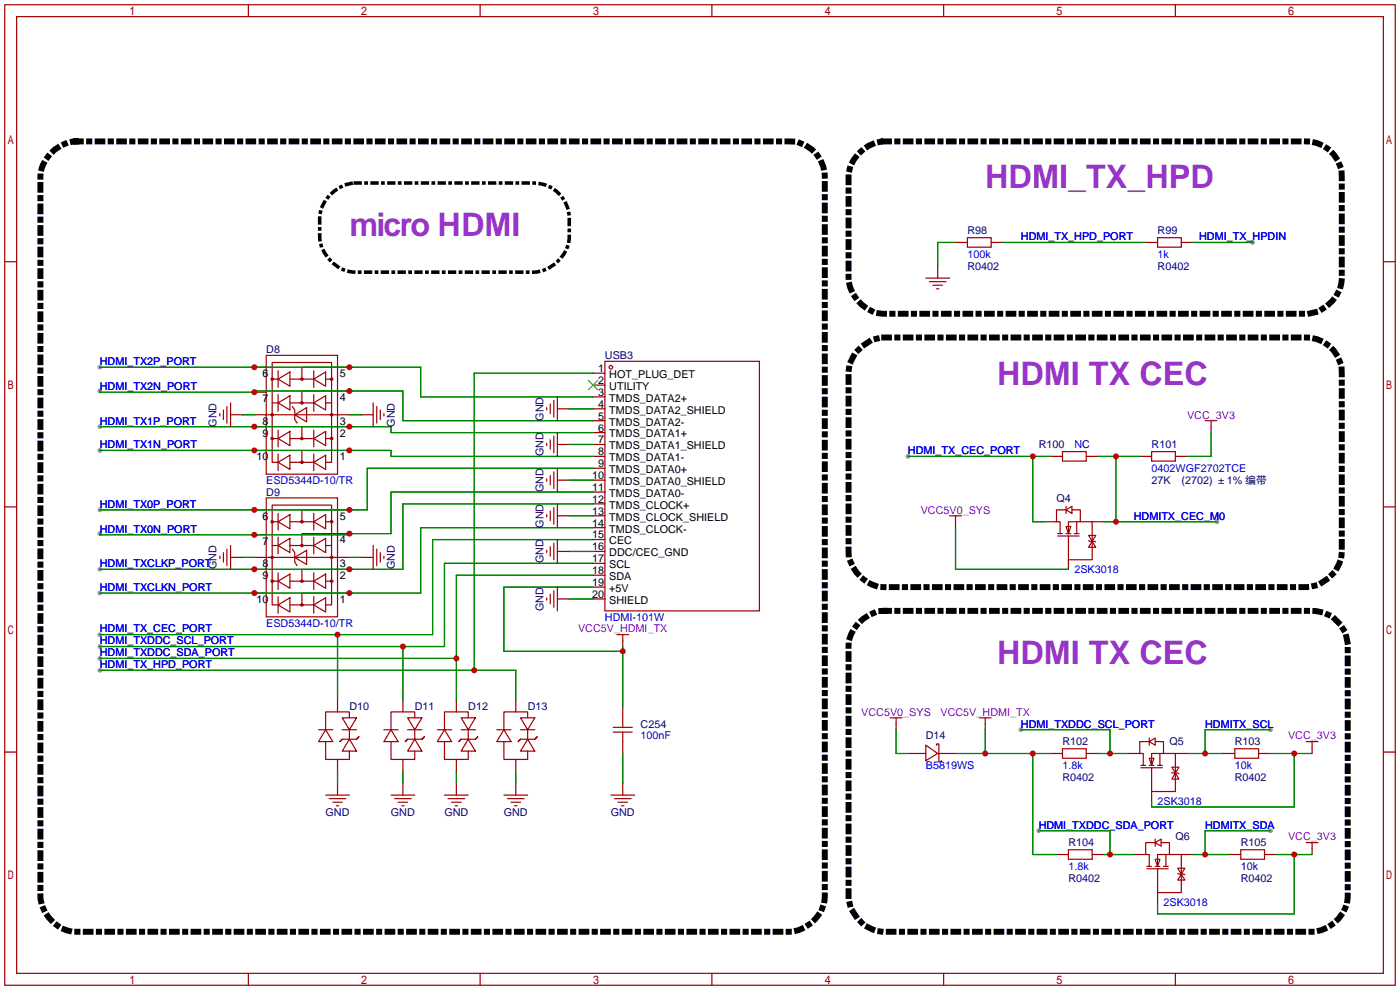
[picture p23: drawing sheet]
<svg xmlns="http://www.w3.org/2000/svg" width="299mm" height="212mm" viewBox="0 0 299 212" stroke-linecap="round" stroke-linejoin="round" font-family="sans-serif">
<defs><g id="words">
<g font-size="6.9" fill="#93c">
<text x="210.6" y="40.3">HDMI_TX_HPD</text>
<text x="74.7" y="50.4">micro HDMI</text>
<text x="213.1" y="82.2">HDMI TX CEC</text>
<text x="213.1" y="141.9">HDMI TX CEC</text>
</g>
<g font-size="2.3" fill="#000080">
<text x="206.8" y="50.1">R98</text>
<text x="247.4" y="50.1">R99</text>
<text x="206.8" y="57.7">R0402</text>
<text x="247.4" y="57.7">R0402</text>
<text x="56.9" y="75.5">D8</text>
<text x="129.3" y="76.8">USB3</text>
<text x="116.1" y="89.9" transform="rotate(-90 116.1 89.9)">GND</text>
<text x="46.3" y="91.2" transform="rotate(-90 46.3 91.2)">GND</text>
<text x="84.4" y="91.2" transform="rotate(-90 84.4 91.2)">GND</text>
<text x="222" y="95.8">R100</text>
<text x="246.1" y="95.8">R101</text>
<text x="116.1" y="97.6" transform="rotate(-90 116.1 97.6)">GND</text>
<text x="56.9" y="106">D9</text>
<text x="116.1" y="105.2" transform="rotate(-90 116.1 105.2)">GND</text>
<text x="225.8" y="107.2">Q4</text>
<text x="246.1" y="103.4">27K</text>
<text x="252.5" y="103.4">(2702)</text>
<text x="262.2" y="103.4">1% 编带</text>
<text x="116.1" y="112.8" transform="rotate(-90 116.1 112.8)">GND</text>
<text x="46.3" y="121.7" transform="rotate(-90 46.3 121.7)">GND</text>
<text x="84.4" y="121.7" transform="rotate(-90 84.4 121.7)">GND</text>
<text x="116.1" y="120.4" transform="rotate(-90 116.1 120.4)">GND</text>
<text x="116.1" y="130.6" transform="rotate(-90 116.1 130.6)">GND</text>
<text x="74.7" y="151.7">D10</text>
<text x="88.6" y="151.7">D11</text>
<text x="100.1" y="151.7">D12</text>
<text x="112.8" y="151.7">D13</text>
<text x="136.9" y="155.5">C254</text>
<text x="197.9" y="158">D14</text>
<text x="227.1" y="159.3">R102</text>
<text x="249.9" y="159.3">Q5</text>
<text x="263.9" y="159.3">R103</text>
<text x="227.1" y="166.9">R0402</text>
<text x="263.9" y="166.9">R0402</text>
<text x="69.6" y="174.4">GND</text>
<text x="83.5" y="174.4">GND</text>
<text x="95" y="174.4">GND</text>
<text x="107.7" y="174.4">GND</text>
<text x="130.5" y="174.4">GND</text>
<text x="251.2" y="179.6">Q6</text>
<text x="228.3" y="180.9">R104</text>
<text x="265.2" y="180.9">R105</text>
<text x="228.3" y="188.5">R0402</text>
<text x="265.2" y="188.5">R0402</text>
</g>
<g font-size="2.3" fill="#00f">
<text x="218.2" y="51.4">HDMI_TX_HPD_PORT</text>
<text x="256.3" y="51.4">HDMI_TX_HPDIN</text>
<text x="206.8" y="55.2">100k</text>
<text x="247.4" y="55.2">1k</text>
<text x="21.3" y="78">HDMI_TX2P_PORT</text>
<text x="21.3" y="83.4">HDMI_TX2N_PORT</text>
<text x="21.3" y="90.7">HDMI_TX1P_PORT</text>
<text x="21.3" y="95.8">HDMI_TX1N_PORT</text>
<text x="229.6" y="95.8">NC</text>
<text x="194.1" y="97.1">HDMI_TX_CEC_PORT</text>
<text x="246.1" y="100.9">0402WGF2702TCE</text>
<text x="56.9" y="103.4">ESD5344D-10/TR</text>
<text x="21.3" y="108.5">HDMI_TX0P_PORT</text>
<text x="21.3" y="113.8">HDMI_TX0N_PORT</text>
<text x="242.3" y="111">HDMITX_CEC_M0</text>
<text x="21.3" y="121.2">HDMI_TXCLKP_PORT</text>
<text x="229.6" y="122.5">2SK3018</text>
<text x="21.3" y="126.3">HDMI_TXCLKN_PORT</text>
<text x="21.3" y="135.2">HDMI_TX_CEC_PORT</text>
<text x="21.3" y="137.7">HDMI_TXDDC_SCL_PORT</text>
<text x="56.9" y="133.9">ESD5344D-10/TR</text>
<text x="129.3" y="132.6">HDMI-101W</text>
<text x="21.3" y="140.3">HDMI_TXDDC_SDA_PORT</text>
<text x="21.3" y="142.8">HDMI_TX_HPD_PORT</text>
<text x="218.2" y="155.5">HDMI_TXDDC_SCL_PORT</text>
<text x="257.6" y="155.5">HDMITX_SCL</text>
<text x="136.9" y="158">100nF</text>
<text x="197.9" y="164.4">B5819WS</text>
<text x="227.1" y="164.4">1.8k</text>
<text x="263.9" y="164.4">10k</text>
<text x="247.4" y="172">2SK3018</text>
<text x="222" y="177.1">HDMI_TXDDC_SDA_PORT</text>
<text x="257.6" y="177.1">HDMITX_SDA</text>
<text x="228.3" y="186">1.8k</text>
<text x="265.2" y="186">10k</text>
<text x="248.7" y="193.6">2SK3018</text>
</g>
<g font-size="2.3">
<text x="56.1" y="80.6">6</text>
<text x="72.6" y="80.6">5</text>
<text x="127.9" y="79.5">1</text>
<text x="127.9" y="82.1">2</text>
<text x="130.2" y="80.8">HOT_PLUG_DET</text>
<text x="130.2" y="83.3">UTILITY</text>
<text x="56.1" y="85.9">7</text>
<text x="72.6" y="85.7">4</text>
<text x="127.9" y="84.6">3</text>
<text x="127.9" y="87.1">4</text>
<text x="127.9" y="89.7">5</text>
<text x="130.2" y="85.9">TMDS_DATA2+</text>
<text x="130.2" y="88.4">TMDS_DATA2_SHIELD</text>
<text x="56.1" y="90.7">8</text>
<text x="56.1" y="93.3">9</text>
<text x="72.6" y="93.3">2</text>
<text x="72.6" y="90.7">3</text>
<text x="127.9" y="92.2">6</text>
<text x="127.9" y="94.8">7</text>
<text x="130.2" y="91">TMDS_DATA2-</text>
<text x="130.2" y="93.5">TMDS_DATA1+</text>
<text x="54.8" y="98.4">10</text>
<text x="72.6" y="98.4">1</text>
<text x="127.9" y="97.3">8</text>
<text x="127.9" y="99.8">9</text>
<text x="130.2" y="96">TMDS_DATA1_SHIELD</text>
<text x="130.2" y="98.6">TMDS_DATA1-</text>
<text x="130.2" y="101.1">TMDS_DATA0+</text>
<text x="126.6" y="102.4">10</text>
<text x="126.6" y="104.9">11</text>
<text x="126.6" y="107.5">12</text>
<text x="130.2" y="103.7">TMDS_DATA0_SHIELD</text>
<text x="130.2" y="106.2">TMDS_DATA0-</text>
<text x="56.1" y="111.1">6</text>
<text x="72.6" y="111.1">5</text>
<text x="126.6" y="110">13</text>
<text x="126.6" y="112.5">14</text>
<text x="130.2" y="108.7">TMDS_CLOCK+</text>
<text x="130.2" y="111.3">TMDS_CLOCK_SHIELD</text>
<text x="130.2" y="113.8">TMDS_CLOCK-</text>
<text x="56.1" y="116.4">7</text>
<text x="72.6" y="116.1">4</text>
<text x="126.6" y="115.1">15</text>
<text x="126.6" y="117.6">16</text>
<text x="130.2" y="116.4">CEC</text>
<text x="130.2" y="118.9">DDC/CEC_GND</text>
<text x="56.1" y="121.2">8</text>
<text x="56.1" y="123.8">9</text>
<text x="72.6" y="123.8">2</text>
<text x="72.6" y="121.2">3</text>
<text x="126.6" y="120.2">17</text>
<text x="126.6" y="122.7">18</text>
<text x="126.6" y="125.2">19</text>
<text x="130.2" y="121.4">SCL</text>
<text x="130.2" y="124">SDA</text>
<text x="54.8" y="128.8">10</text>
<text x="72.6" y="128.8">1</text>
<text x="126.6" y="127.8">20</text>
<text x="130.2" y="126.5">+5V</text>
<text x="130.2" y="129.1">SHIELD</text>
</g>
<g font-size="2.3" fill="#90f">
<text x="253.7" y="89.5">VCC_3V3</text>
<text x="196.8" y="109.8">VCC5V0_SYS</text>
<text x="123.5" y="135.2">VCC5V_HDMI_TX</text>
<text x="184.1" y="153">VCC5V0_SYS</text>
<text x="201" y="153">VCC5V_HDMI_TX</text>
<text x="275.3" y="158">VCC_3V3</text>
<text x="275.3" y="179.6">VCC_3V3</text>
</g>
</g></defs>
<g fill="#999">
<circle cx="21.3" cy="78.5" r=".51"/>
<circle cx="21.3" cy="83.6" r=".51"/>
<circle cx="21.3" cy="109" r=".51"/>
<circle cx="21.3" cy="114" r=".51"/>
<circle cx="21.3" cy="126.7" r=".51"/>
<circle cx="21.3" cy="135.6" r=".51"/>
<circle cx="21.3" cy="138.2" r=".51"/>
<circle cx="21.3" cy="140.7" r=".51"/>
<circle cx="21.3" cy="143.3" r=".51"/>
<circle cx="267.7" cy="51.8" r=".51"/>
<circle cx="194.1" cy="97.5" r=".51"/>
<circle cx="260.1" cy="111.5" r=".51"/>
<circle cx="218.2" cy="156" r=".51"/>
<circle cx="271.5" cy="156" r=".51"/>
<circle cx="271.5" cy="177.5" r=".51"/>
<circle cx="222" cy="177.5" r=".51"/>
<circle cx="21.3" cy="91.2" r=".51"/>
<circle cx="21.3" cy="96.3" r=".51"/>
<circle cx="21.3" cy="121.7" r=".51"/>
</g>
<g fill="none" stroke="#a10000" stroke-width=".25">
<path d="M1 1h297.2v209.6h-297.2zM3.6 3.6h292.1v204.4h-292.1zM53.1 1v2.6M102.6 1v2.6M152.1 1v2.6M201.7 1v2.6M251.2 1v2.6M1 55.9h2.6M197.9 59.4h5M206.8 50.8h5v2h-5zM247.4 50.8h5.1v2h-5.1zM295.7 55.9h2.5"/>
<path d="M56.9 75.9h15.2v25.4h-15.2zM59.4 79.2v3.6M67.1 79.2v3.6M72.1 78.5h-7.6v2.5M129.3 77.2h33v53.4h-33zM198.6 60.2h3.6M199.4 61h2M200.2 61.7h.5M47 88.4v.5M47.8 87.6v2.1M48.5 86.9v3.5M49.3 86.1v5.1"/>
<path d="M56.9 88.6h15.2M58.2 93.7h1.2M58.2 86.1h1.2M58.2 81h1.2M59.4 93.7l2.6-1.5v3zM59.4 98.8l2.6-1.5v3zM59.4 86.1l2.6-1.5v3zM59.4 81l2.6-1.5v3zM59.4 98.8h-1.2v-21.3h12.7v21.3h-1.3M59.4 84.3v3.6M59.4 91.9v3.6M59.4 97v3.6"/>
<path d="M62 98.8h5.1M62 93.7h5.1M62 86.1h5.1M62 81h5.1M62.5 86.9l.5 .7v2.1l.5 .7M63 88.6l2.5-1.5v3.1zM67.1 93.7l2.5-1.5v3zM67.1 98.8l2.5-1.5v3zM67.1 86.1l2.5-1.5v3zM67.1 81l2.5-1.5v3zM67.1 84.3v3.6M67.1 91.9v3.6"/>
<path d="M67.1 97v3.6M69.6 86.1h1.3M69.6 81h1.3M70.9 93.5v.2h-1.3M72.1 96.3h-7.6v2.5M72.1 91.2h-7.6v2.5M72.1 83.6h-7.6v2.5M79.8 86.1v5.1M80.5 86.9v3.5M81.3 87.6v2.1M82 88.4v.5M116.8 87.1v.5"/>
<path d="M116.8 94.7v.5M117.6 86.4v2M117.6 94v2M118.4 85.6v3.6M118.4 93.2v3.6M119.1 84.8v5.1M119.1 92.5v5M227.1 96.5h5.1v2.1h-5.1zM246.1 96.5h5.1v2.1h-5.1zM257.6 89.9h2.5M258.8 89.9v1.3M1 108.3h2.6"/>
<path d="M47 118.9v.5M47.8 118.1v2M48.5 117.3v3.6M49.3 116.6v5.1M56.9 106.4h15.2v25.4h-15.2zM56.9 119.1h15.2M58.2 116.6h1.2M58.2 111.5h1.2M59.4 116.6l2.6-1.5v3zM59.4 111.5l2.6-1.5v3zM59.4 109.7v3.6M59.4 114.8v3.6"/>
<path d="M62 116.6h5.1M62 111.5h5.1M62.5 117.3l.5 .8v2l.5 .8M63 119.1l2.5-1.5v3zM67.1 116.6l2.5-1.5v3zM67.1 111.5l2.5-1.5v3zM67.1 109.7v3.6M67.1 114.8v3.6M69.6 116.6h1.3M69.6 111.5h1.3M72.1 114h-7.6v2.6M72.1 109h-7.6v2.5"/>
<path d="M79.8 116.6v5.1M80.5 117.3v3.6M81.3 118.1v2M82 118.9v.5M116.8 102.4v.5M116.8 110v.5M116.8 117.6v.5M117.6 101.6v2M117.6 109.2v2.1M117.6 116.8v2.1M118.4 100.8v3.6M118.4 108.5v3.5"/>
<path d="M118.4 116.1v3.5M119.1 100.1v5.1M119.1 107.7v5.1M119.1 115.3v5.1M202.9 110.2h2.6M204.2 110.2v1.3M226.1 114.6h4.5M226.1 114h1M227.8 112.5h1.1l-.6 1.5zM227.8 109l1.3-.8v1.5zM227.8 109h-2v2.5h.8v2.5M227.8 108.2v1.5"/>
<path d="M227.8 114h1.1M229.1 109h1.8v2.5h-2.6v2.5M229.6 114h1M230.1 111.5v2.5M230.9 111.5h2.5v8.1h-5.1v-5M232.7 114.4h1.5l-.8 1.3zM232.7 115.6l1.5 .2M233.4 115.7l.8 1.3h-1.5zM295.7 108.3h2.5M58.2 124.2h1.2M59.4 124.2l2.6-1.5v3zM59.4 129.3l2.6-1.5v3z"/>
<path d="M59.4 129.3h-1.2v-21.4h12.7v21.4h-1.3M59.4 122.4v3.6M59.4 127.5v3.6M62 129.3h5.1M62 124.2h5.1M67.1 124.2l2.5-1.5v3zM67.1 129.3l2.5-1.5v3zM67.1 122.4v3.6M67.1 127.5v3.6M70.9 124v.2h-1.3M72.1 126.7h-7.6v2.6M72.1 121.7h-7.6v2.5"/>
<path d="M116.8 127.8v.5M117.6 127v2M118.4 126.2v3.6M119.1 125.5v5.1M131.8 135.6h2.6M133.1 135.6v1.3M68.1 156h3M69.6 156l1.5 2.5h-3zM69.6 158.5v3.8h5.1v-1.8M73.2 158l-.6 .5 .6-.5M73.2 153.4h3l-1.5 2.6zM73.2 158h3"/>
<path d="M73.2 156h3M74.7 158l1.5 2.5h-3zM74.7 153.4v-1.3h-5.1v3.9M74.7 156v2M76.2 158l.5-.5-.5 .5M82 156h3.1M83.6 156l1.5 2.5h-3.1zM83.6 158.5v3.8h5v-1.8M87.1 158l-.5 .5 .5-.5M87.1 153.4h3.1l-1.6 2.6zM87.1 158h3.1M87.1 156h3.1"/>
<path d="M88.6 158l1.6 2.5h-3.1zM88.6 153.4v-1.3h-5v3.9M88.6 156v2M90.2 158l.5-.5-.5 .5M93.5 156h3M95 156l1.5 2.5h-3zM95 158.5v3.8h5.1v-1.8M98.6 158l-.6 .5 .6-.5M98.6 153.4h3l-1.5 2.6zM98.6 158h3M98.6 156h3M100.1 158l1.5 2.5h-3z"/>
<path d="M100.1 153.4v-1.3h-5.1v3.9M100.1 156v2M101.6 158l.5-.5-.5 .5M106.2 156h3M107.7 156l1.5 2.5h-3zM107.7 158.5v3.8h5.1v-1.8M111.3 158l-.6 .5 .6-.5M111.3 153.4h3l-1.5 2.6zM111.3 158h3M111.3 156h3M112.8 158l1.5 2.5h-3zM112.8 153.4v-1.3h-5.1v3.9"/>
<path d="M112.8 156v2M114.3 158l.5-.5-.5 .5M131.1 156.5h4M131.1 155.4h4M133.1 153.4v2M133.1 156.5v2M190.2 153.4h2.6M191.5 153.4v1.3M197.9 159.3l2.5 1.7-2.5 1.6zM200.2 159.3v-.3h.5v3.8h.5v-.2M209.3 153.4h2.5M210.6 153.4v1.3"/>
<path d="M245.6 158.5l1.3-.8v1.6zM245.6 158.5h-2v2.5h.7v2.6M245.6 157.7v1.6M246.9 158.5h1.8v2.5h-2.6v2.6M279.1 158.5h2.6M280.4 158.5v1.3M1 160.7h2.6M69.6 169.9h5.1M70.4 170.7h3.5M71.1 171.5h2.1M71.9 172.2h.5M83.6 169.9h5"/>
<path d="M84.3 170.7h3.6M85.1 171.5h2M85.9 172.2h.5M95 169.9h5.1M95.8 170.7h3.5M96.5 171.5h2.1M97.3 172.2h.5M107.7 169.9h5.1M108.5 170.7h3.5M109.2 171.5h2.1M110 172.2h.5M130.6 169.9h5"/>
<path d="M131.3 170.7h3.6M132.1 171.5h2M132.8 172.2h.5M227.1 160h5.1v2.1h-5.1zM243.8 164.1h4.6M243.8 163.6h1.1M245.6 162.1h1l-.5 1.5zM245.6 163.6h1M246.9 179.3v1.5M247.4 163.6h1M247.9 161v2.6M248.7 161h2.5v8.2h-5.1v-5.1"/>
<path d="M250.4 164h1.6l-.8 1.2zM250.4 165.1l1.6 .3M251.2 165.2l.8 1.3h-1.6zM263.9 160h5.1v2.1h-5.1zM295.7 160.7h2.5M228.3 181.6h5.1v2h-5.1zM245.1 185.7h4.6M245.1 185.2h1M246.9 183.6h1l-.5 1.6zM246.9 180.1l1.3-.8v1.5zM246.9 180.1h-2v2.5h.7v2.6M246.9 185.2h1"/>
<path d="M248.2 180.1h1.7v2.5h-2.5v2.6M248.7 185.2h1M249.2 182.6v2.6M249.9 182.6h2.6v8.2h-5.1v-5.1M251.7 185.5h1.5l-.7 1.3zM251.7 186.7l1.5 .2M252.5 186.8l.7 1.3h-1.5zM265.2 181.6h5.1v2h-5.1zM279.1 180.1h2.6M280.4 180.1v1.3M53.1 208v2.6M102.6 208v2.6"/>
<path d="M152.1 208v2.6M201.7 208v2.6M251.2 208v2.6"/>
<circle cx="130.6" cy="78.5" r=".38"/>
<circle cx="58.2" cy="88.6" r=".25"/>
<circle cx="58.2" cy="81" r=".25"/>
<circle cx="58.2" cy="93.7" r=".25"/>
<circle cx="64.5" cy="86.1" r=".25"/>
<circle cx="64.5" cy="81" r=".25"/>
<circle cx="64.5" cy="98.8" r=".25"/>
<circle cx="64.5" cy="93.7" r=".25"/>
<circle cx="70.9" cy="88.6" r=".25"/>
<circle cx="70.9" cy="93.7" r=".25"/>
<circle cx="70.9" cy="81" r=".25"/>
<circle cx="58.2" cy="111.5" r=".25"/>
<circle cx="58.2" cy="119.1" r=".25"/>
<circle cx="64.5" cy="116.6" r=".25"/>
<circle cx="64.5" cy="111.5" r=".25"/>
<circle cx="70.9" cy="119.1" r=".25"/>
<circle cx="70.9" cy="111.5" r=".25"/>
<circle cx="58.2" cy="124.2" r=".25"/>
<circle cx="64.5" cy="129.3" r=".25"/>
<circle cx="64.5" cy="124.2" r=".25"/>
<circle cx="70.9" cy="124.2" r=".25"/>
</g>
<g fill="none" stroke="#870000" stroke-width=".25">
<path d="M200.4 56.9v2.5M204.2 51.8h2.6M211.8 51.8h2.6M244.9 51.8h2.5M252.5 51.8h2.5M54.4 78.5h2.5M72.1 78.5h2.6M126.7 79.8h2.6M49.3 88.6h2.5M54.4 96.3h2.5M54.4 91.2h2.5M54.4 88.6h2.5"/>
<path d="M54.4 83.8h2.5M72.1 96.3h2.6M72.1 91.2h2.6M72.1 88.6h2.6M72.1 83.6h2.6M77.2 88.6h2.6M119.1 87.4h2.6M119.1 95h2.6M126.7 97.5h2.6M126.7 82.3h2.6M126.7 84.8h2.6M126.7 87.4h2.6"/>
<path d="M126.7 89.9h2.6M126.7 92.5h2.6M126.7 95h2.6M224.5 97.5h2.6M232.2 97.5h2.5M243.6 97.5h2.5M251.2 97.5h2.5M258.8 91.2v1.3M49.3 119.1h2.5M54.4 119.1h2.5M54.4 109h2.5M54.4 114.3h2.5"/>
<path d="M72.1 119.1h2.6M72.1 114h2.6M72.1 109h2.6M77.2 119.1h2.6M119.1 102.6h2.6M119.1 110.2h2.6M119.1 117.9h2.6M126.7 100.1h2.6M126.7 102.6h2.6M126.7 105.2h2.6M126.7 107.7h2.6M126.7 110.2h2.6"/>
<path d="M126.7 112.8h2.6M126.7 115.3h2.6M126.7 117.9h2.6M204.2 111.5v1.3M223.3 111.5h2.5M228.3 119.6v2.1M233.4 111.5h2.6M54.4 126.7h2.5M54.4 121.7h2.5M72.1 126.7h2.6M72.1 121.7h2.6M119.1 128h2.6"/>
<path d="M126.7 120.4h2.6M126.7 122.9h2.6M126.7 125.5h2.6M126.7 128h2.6M133.1 136.9v1.3M72.1 149.6v2.5M86.1 149.6v2.5M97.5 149.6v2.5M110.2 149.6v2.5M133.1 150.9v2.5M133.1 158.5v2.5M191.5 154.7v1.3"/>
<path d="M210.6 154.7v1.3M280.4 159.8v1.2M72.1 162.3v2.5M72.1 167.4v2.5M86.1 162.3v2.5M86.1 167.4v2.5M97.5 162.3v2.5M97.5 167.4v2.5M110.2 162.3v2.5M110.2 167.4v2.5M133.1 167.4v2.5M194.1 161h3.8"/>
<path d="M200.4 161h3.8M224.5 161h2.6M232.2 161h2.5M241 161h2.6M246.1 169.2v2M251.2 161h2.5M261.4 161h2.5M269 161h2.5M225.8 182.6h2.5M233.4 182.6h2.6M242.3 182.6h2.6M247.4 190.8v2"/>
<path d="M252.5 182.6h2.5M262.6 182.6h2.6M270.3 182.6h2.5M280.4 181.4v1.2"/>
</g>
<g fill="none" stroke="#008700" stroke-width=".25">
<path d="M204.2 51.8h-3.8v5.1M214.4 51.8h30.5M255 51.8h12.7M21.3 78.5h68.6v6.3h36.8M126.7 79.8h-25.4v63.5M21.3 83.6v.2h33.1v-.2h31.7v6.3h40.6M21.3 91.2h62.3v1.3h43.1M21.3 96.3h62.3v1.2h43.1M51.8 88.6h2.6M74.7 88.6h2.5M121.7 87.4h5M121.7 95h5"/>
<path d="M194.1 97.5h30.4M220.7 97.5v14h2.6M234.7 97.5h8.9M238.5 97.5v14M258.8 92.5v5h-5.1M51.8 119.1h2.6M74.7 119.1h2.5M121.7 102.6h5M121.7 110.2h5M121.7 117.9h5M126.7 112.8h-36.8v13.9h-68.6M126.7 105.2h-43.1v8.8h-8.9v.3h-53.4v-.3"/>
<path d="M126.7 107.7h-40.6v14h-64.8M126.7 100.1h-48.2v8.9h-57.2M126.7 115.3h-34.2v20.3h-71.2M204.2 112.8v8.9h24.1M236 111.5h24.1M72.1 135.6v14M86.1 138.2v11.4M121.7 128h5M126.7 120.4h-31.7v17.8h-73.7M126.7 122.9h-29.2v26.7M126.7 125.5h-19v13.7h25.4M133.1 138.2v12.7"/>
<path d="M21.3 140.7h76.2M21.3 143.3h88.9v6.3M191.5 156v5h2.6M210.6 156v5M218.2 156h19v5M271.5 156h-13.9v5M72.1 164.8v2.6M86.1 164.8v2.6M97.5 164.8v2.6M110.2 164.8v2.6M133.1 161v6.4M204.2 161h20.3"/>
<path d="M220.7 161v21.6h5.1M222 177.5h15.2v5.1M234.7 161h6.3M253.7 161h7.7M271.5 161h8.9M271.5 177.5h-13.9v5.1M276.6 161v11.5h-30.5v-1.3M236 182.6h6.3M255 182.6h7.6M272.8 182.6h7.6M276.6 182.6v12.7h-29.2v-2.5"/>
</g>
<path d="M125.7 81.3l2.1 2M127.8 81.3l-2.1 2" fill="none" stroke="#3c3" stroke-width=".25"/>
<path d="M16.3 30.2h152.4a7.6 7.6 0 0 1 7.6 7.6v153.7a8.2 8.2 0 0 1-7.6 7.6h-152.4a8.2 8.2 0 0 1-7.7-7.6v-153.7a8.2 8.2 0 0 1 7.7-7.6M189 30.2h90.1a7.6 7.6 0 0 1 7.7 7.6v21.6a8.2 8.2 0 0 1-7.7 7.7h-90.1a8.2 8.2 0 0 1-7.6-7.7v-21.6a8.2 8.2 0 0 1 7.6-7.6M189 72.1h90.1a7.6 7.6 0 0 1 7.7 7.7v38.1a8.2 8.2 0 0 1-7.7 7.6h-90.1a8.2 8.2 0 0 1-7.6-7.6v-38.1a8.2 8.2 0 0 1 7.6-7.7M189 130.6h91.4a7.6 7.6 0 0 1 7.6 7.6v53.3a8.2 8.2 0 0 1-7.6 7.6h-91.4a8.2 8.2 0 0 1-7.6-7.6v-53.3a8.2 8.2 0 0 1 7.6-7.6" fill="none" stroke="#000" stroke-width="1.3" stroke-dasharray="1 1.8 0 1.8"/>
<path d="M75.9 39.1h38.1a7.6 7.6 0 0 1 7.7 7.6v3.8a8.2 8.2 0 0 1-7.7 7.7h-38.1a8.2 8.2 0 0 1-7.6-7.7v-3.8a8.2 8.2 0 0 1 7.6-7.6" fill="none" stroke="#000" stroke-width=".76" stroke-dasharray="1 1.3 0 1.3"/>
<g fill="#c00">
<circle cx="54.4" cy="78.5" r=".63"/>
<circle cx="74.7" cy="78.5" r=".63"/>
<circle cx="54.4" cy="83.8" r=".63"/>
<circle cx="74.7" cy="83.6" r=".63"/>
<circle cx="54.4" cy="109" r=".63"/>
<circle cx="74.7" cy="109" r=".63"/>
<circle cx="54.4" cy="114.3" r=".63"/>
<circle cx="74.7" cy="114" r=".63"/>
<circle cx="54.4" cy="126.7" r=".63"/>
<circle cx="74.7" cy="126.7" r=".63"/>
<circle cx="72.1" cy="135.6" r=".63"/>
<circle cx="86.1" cy="138.2" r=".63"/>
<circle cx="97.5" cy="140.7" r=".63"/>
<circle cx="101.3" cy="143.3" r=".63"/>
<circle cx="220.7" cy="97.5" r=".63"/>
<circle cx="238.5" cy="111.5" r=".63"/>
<circle cx="238.5" cy="97.5" r=".63"/>
<circle cx="276.6" cy="161" r=".63"/>
<circle cx="276.6" cy="182.6" r=".63"/>
<circle cx="237.2" cy="161" r=".63"/>
<circle cx="257.6" cy="161" r=".63"/>
<circle cx="257.6" cy="182.6" r=".63"/>
<circle cx="237.2" cy="182.6" r=".63"/>
<circle cx="133.1" cy="139.2" r=".63"/>
<circle cx="54.4" cy="91.2" r=".63"/>
<circle cx="74.7" cy="91.2" r=".63"/>
<circle cx="54.4" cy="96.3" r=".63"/>
<circle cx="74.7" cy="96.3" r=".63"/>
<circle cx="54.4" cy="121.7" r=".63"/>
<circle cx="74.7" cy="121.7" r=".63"/>
<circle cx="210.6" cy="161" r=".63"/>
<circle cx="220.7" cy="161" r=".63"/>
</g>
<use href="#words"/>
</svg>
